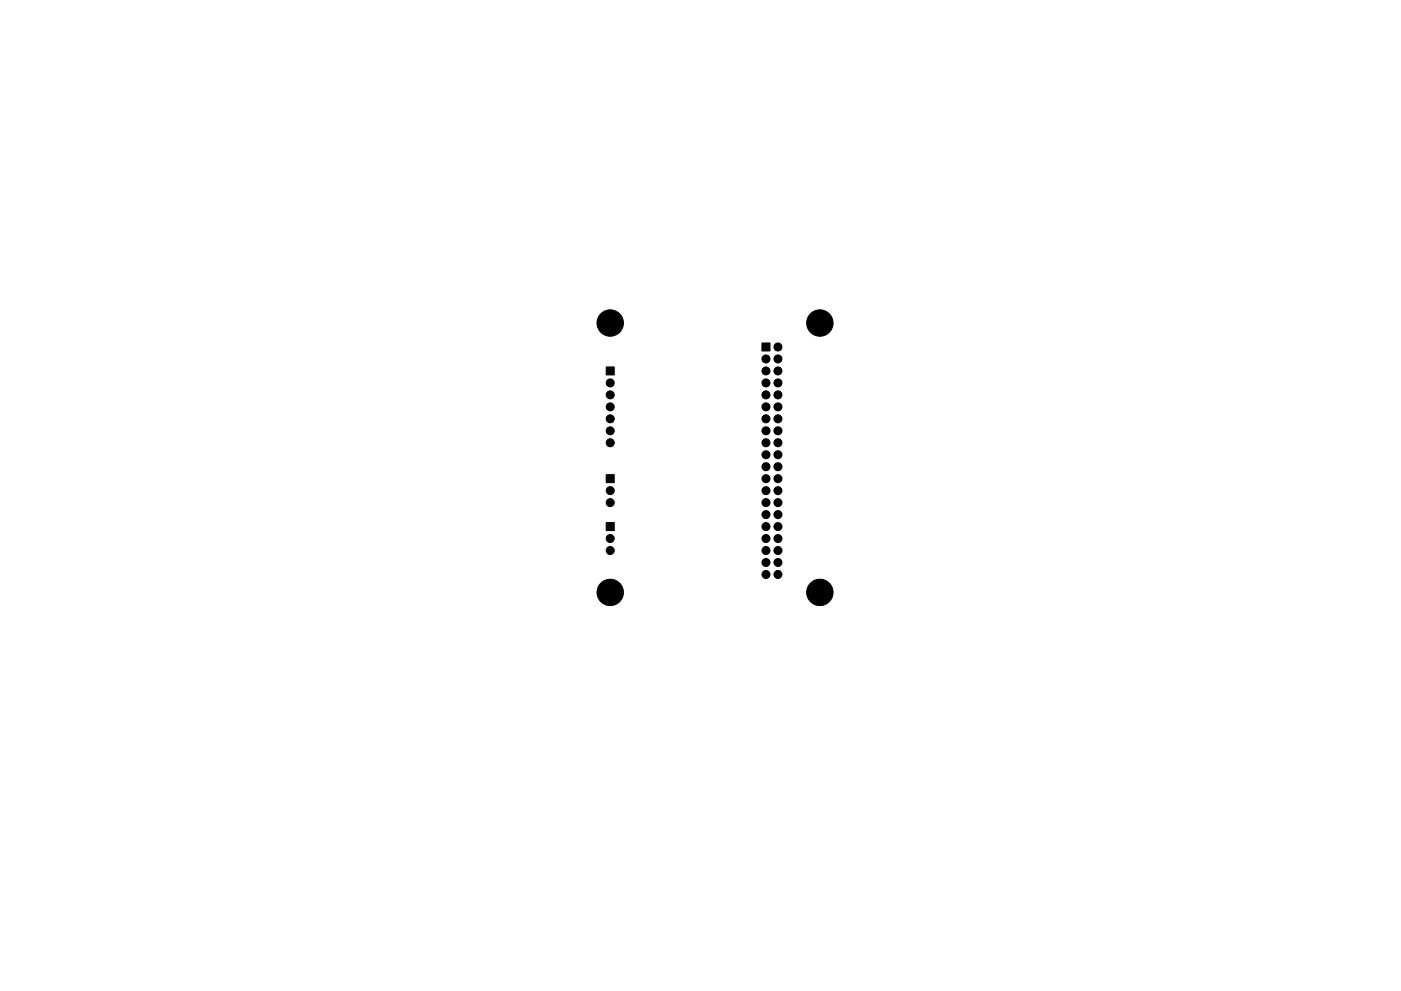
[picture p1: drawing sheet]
<svg xmlns="http://www.w3.org/2000/svg" width="297mm" height="210mm" viewBox="0 0 297 210" stroke-linecap="round" stroke-linejoin="round" font-family="sans-serif">
<g fill="#000" stroke="#000" stroke-width=".21">
<path d="M128.5 77.8h1.7v1.7h-1.7zM161.5 72.8h1.7v1.7h-1.7zM128.5 100.7h1.7v1.7h-1.7zM128.5 110.9h1.7v1.7h-1.7z"/>
<circle cx="129.4" cy="68.5" r="2.8"/>
<circle cx="162.4" cy="78.7" r=".85"/>
<circle cx="162.4" cy="76.2" r=".85"/>
<circle cx="164.9" cy="76.2" r=".85"/>
<circle cx="164.9" cy="73.6" r=".85"/>
<circle cx="164.9" cy="78.7" r=".85"/>
<circle cx="173.8" cy="68.5" r="2.8"/>
<circle cx="129.4" cy="86.3" r=".85"/>
<circle cx="129.4" cy="83.8" r=".85"/>
<circle cx="129.4" cy="93.9" r=".85"/>
<circle cx="129.4" cy="81.2" r=".85"/>
<circle cx="129.4" cy="91.4" r=".85"/>
<circle cx="129.4" cy="88.9" r=".85"/>
<circle cx="162.4" cy="81.2" r=".85"/>
<circle cx="162.4" cy="99" r=".85"/>
<circle cx="162.4" cy="96.5" r=".85"/>
<circle cx="162.4" cy="91.4" r=".85"/>
<circle cx="162.4" cy="83.8" r=".85"/>
<circle cx="162.4" cy="86.3" r=".85"/>
<circle cx="162.4" cy="88.9" r=".85"/>
<circle cx="162.4" cy="93.9" r=".85"/>
<circle cx="164.9" cy="93.9" r=".85"/>
<circle cx="164.9" cy="99" r=".85"/>
<circle cx="164.9" cy="83.8" r=".85"/>
<circle cx="164.9" cy="81.2" r=".85"/>
<circle cx="164.9" cy="91.4" r=".85"/>
<circle cx="164.9" cy="96.5" r=".85"/>
<circle cx="164.9" cy="86.3" r=".85"/>
<circle cx="164.9" cy="88.9" r=".85"/>
<circle cx="129.4" cy="104.1" r=".85"/>
<circle cx="129.4" cy="106.6" r=".85"/>
<circle cx="129.4" cy="116.8" r=".85"/>
<circle cx="129.4" cy="114.3" r=".85"/>
<circle cx="162.4" cy="104.1" r=".85"/>
<circle cx="162.4" cy="109.2" r=".85"/>
<circle cx="162.4" cy="111.7" r=".85"/>
<circle cx="162.4" cy="114.3" r=".85"/>
<circle cx="162.4" cy="119.3" r=".85"/>
<circle cx="162.4" cy="106.6" r=".85"/>
<circle cx="162.4" cy="116.8" r=".85"/>
<circle cx="162.4" cy="101.6" r=".85"/>
<circle cx="164.9" cy="114.3" r=".85"/>
<circle cx="164.9" cy="101.6" r=".85"/>
<circle cx="164.9" cy="104.1" r=".85"/>
<circle cx="164.9" cy="109.2" r=".85"/>
<circle cx="164.9" cy="111.7" r=".85"/>
<circle cx="164.9" cy="119.3" r=".85"/>
<circle cx="164.9" cy="106.6" r=".85"/>
<circle cx="164.9" cy="116.8" r=".85"/>
<circle cx="129.4" cy="125.7" r="2.8"/>
<circle cx="162.4" cy="121.9" r=".85"/>
<circle cx="164.9" cy="121.9" r=".85"/>
<circle cx="173.8" cy="125.7" r="2.8"/>
</g>
</svg>
